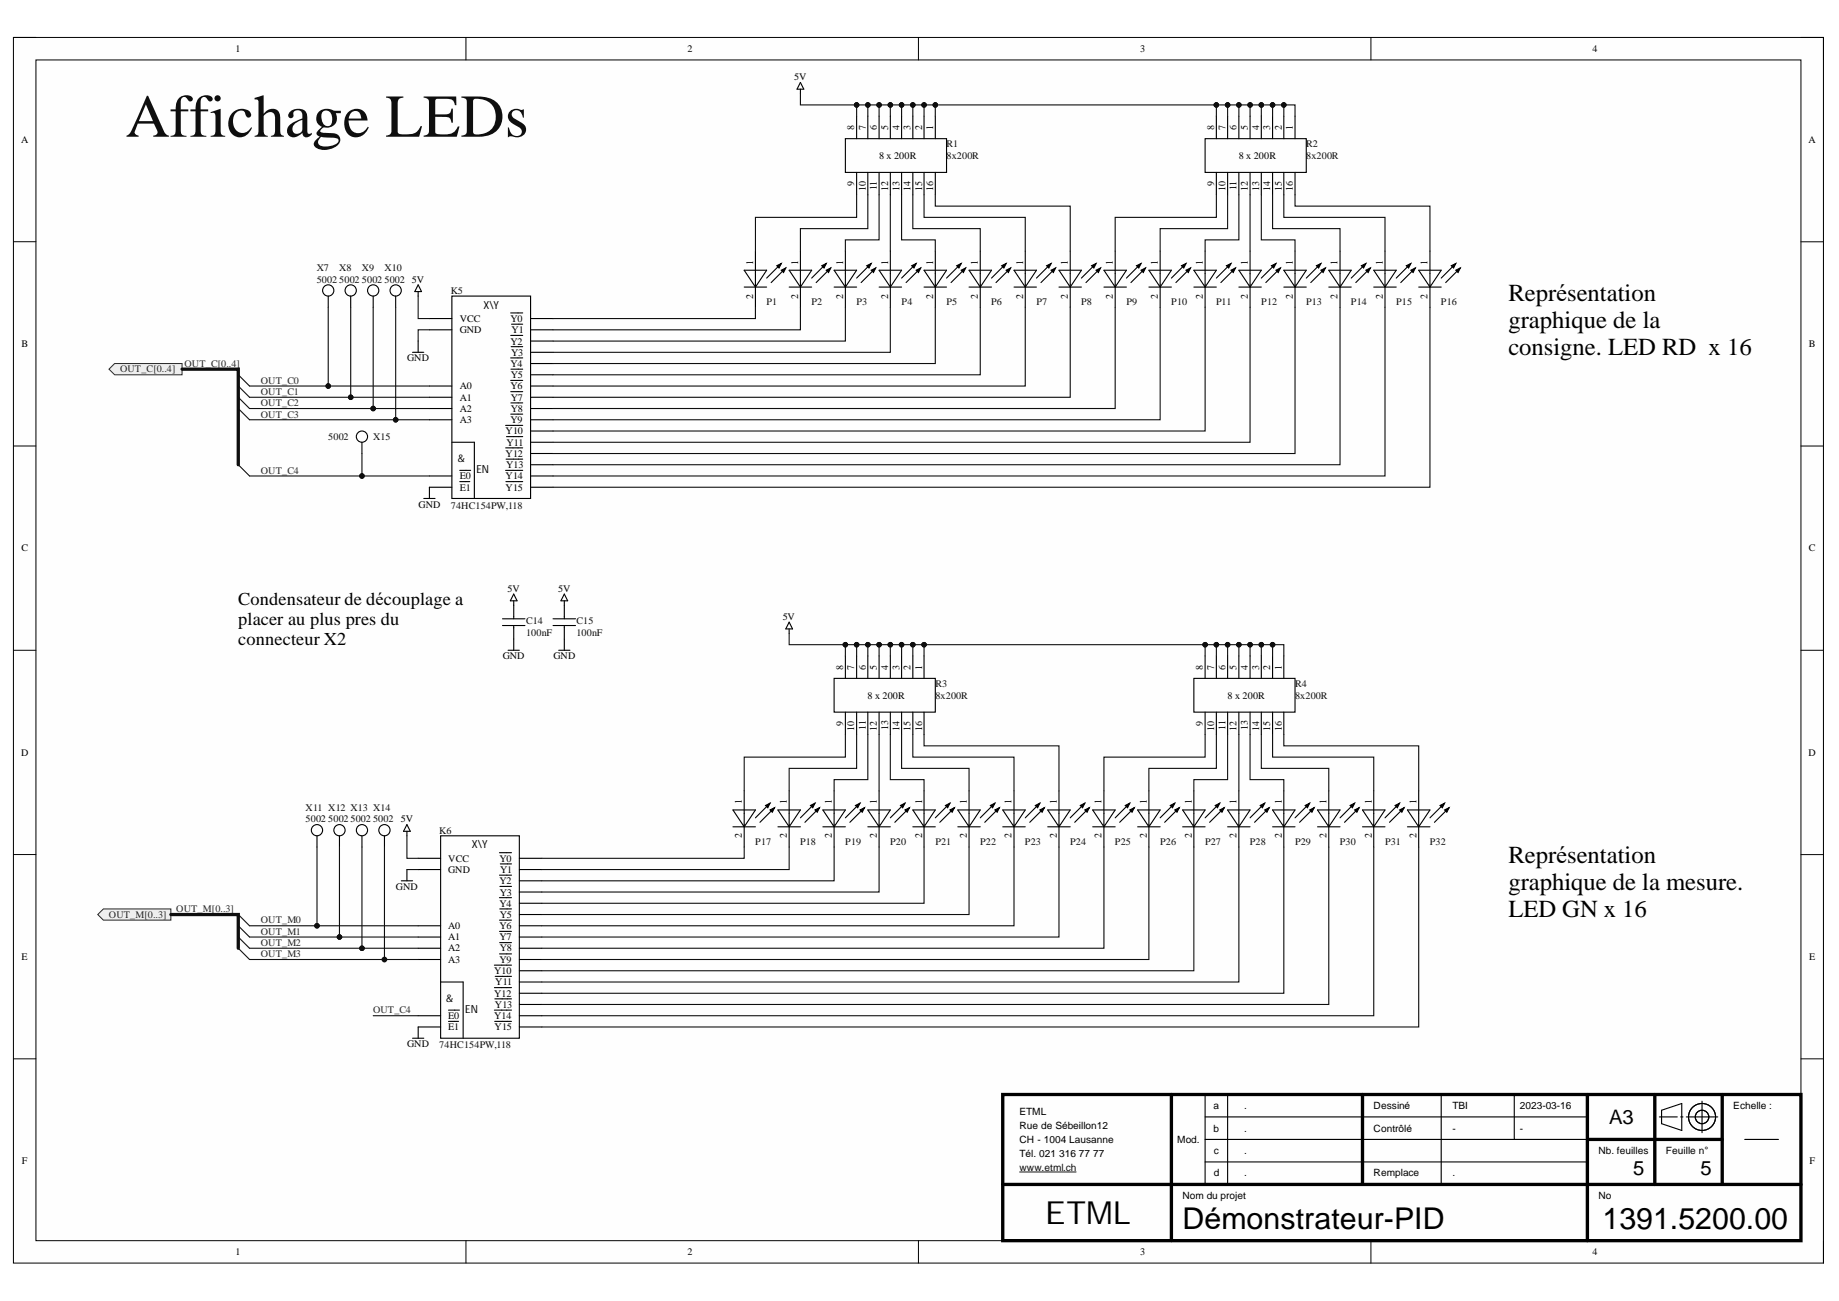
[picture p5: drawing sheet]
<svg xmlns="http://www.w3.org/2000/svg" width="420mm" height="297mm" viewBox="0 0 420 297" stroke-linecap="round" stroke-linejoin="round" font-family="sans-serif">
<defs><g id="words">
<text font-size="13.9" fill="#0e0e0e" x="28.7" y="31.2">Affichage LEDs</text>
<text font-size="7.3" x="238.5" y="279.4">ETML</text>
<g font-size="6.9">
<text x="269.9" y="280.5">Démonstrateur-PID</text>
<text x="365.8" y="280.5">1391.5200.00</text>
</g>
<g font-size="5.6">
<text x="344.3" y="68.7">Représentation</text>
<text x="344.3" y="74.9">graphique de la</text>
<text x="344.3" y="81">consigne. LED RD x 16</text>
<text x="344.3" y="197">Représentation</text>
<text x="344.3" y="203.2">graphique de la mesure.</text>
<text x="344.3" y="209.4">LED GN x 16</text>
</g>
<g font-size="4.6">
<text x="367.3" y="256.6">A3</text>
<text x="372.8" y="268.2">5</text>
<text x="388.2" y="268.2">5</text>
</g>
<g font-size="4.1">
<text x="54.4" y="138.1">Condensateur de découplage a</text>
<text x="54.4" y="142.7">placer au plus pres du</text>
<text x="54.4" y="147.3">connecteur X2</text>
</g>
<g font-size="2.5">
<text x="110.4" y="70.5">X\Y</text>
<text x="104.4" y="105.4">&amp;</text>
<text x="108.7" y="107.9">EN</text>
<text x="107.7" y="193.7">X\Y</text>
<text x="101.8" y="228.7">&amp;</text>
<text x="106.2" y="231.2">EN</text>
</g>
<g font-size="2.3">
<text x="53.8" y="11.8">1</text>
<text x="156.9" y="11.8">2</text>
<text x="260.3" y="11.8">3</text>
<text x="363.5" y="11.8">4</text>
<text x="181.3" y="18.3">5V</text>
<text x="195" y="29.6" transform="rotate(-90 195 29.6)">8</text>
<text x="197.6" y="29.6" transform="rotate(-90 197.6 29.6)">7</text>
<text x="200.2" y="29.6" transform="rotate(-90 200.2 29.6)">6</text>
<text x="202.8" y="29.6" transform="rotate(-90 202.8 29.6)">5</text>
<text x="205.3" y="29.6" transform="rotate(-90 205.3 29.6)">4</text>
<text x="207.9" y="29.6" transform="rotate(-90 207.9 29.6)">3</text>
<text x="210.5" y="29.6" transform="rotate(-90 210.5 29.6)">2</text>
<text x="213" y="29.6" transform="rotate(-90 213 29.6)">1</text>
<text x="277.2" y="29.6" transform="rotate(-90 277.2 29.6)">8</text>
<text x="279.7" y="29.6" transform="rotate(-90 279.7 29.6)">7</text>
<text x="282.3" y="29.6" transform="rotate(-90 282.3 29.6)">6</text>
<text x="284.9" y="29.6" transform="rotate(-90 284.9 29.6)">5</text>
<text x="287.4" y="29.6" transform="rotate(-90 287.4 29.6)">4</text>
<text x="290" y="29.6" transform="rotate(-90 290 29.6)">3</text>
<text x="292.6" y="29.6" transform="rotate(-90 292.6 29.6)">2</text>
<text x="295.1" y="29.6" transform="rotate(-90 295.1 29.6)">1</text>
<text x="4.8" y="32.7">A</text>
<text x="412.8" y="32.7">A</text>
<text x="200.7" y="36.3">8 x 200R</text>
<text x="282.8" y="36.3">8 x 200R</text>
<text x="195" y="42.5" transform="rotate(-90 195 42.5)">9</text>
<text x="197.6" y="43.7" transform="rotate(-90 197.6 43.7)">10</text>
<text x="200.2" y="43.5" transform="rotate(-90 200.2 43.5)">11</text>
<text x="202.8" y="43.7" transform="rotate(-90 202.8 43.7)">12</text>
<text x="205.3" y="43.6" transform="rotate(-90 205.3 43.6)">13</text>
<text x="207.9" y="43.7" transform="rotate(-90 207.9 43.7)">14</text>
<text x="210.5" y="43.6" transform="rotate(-90 210.5 43.6)">15</text>
<text x="213" y="43.7" transform="rotate(-90 213 43.7)">16</text>
<text x="277.2" y="42.5" transform="rotate(-90 277.2 42.5)">9</text>
<text x="279.7" y="43.7" transform="rotate(-90 279.7 43.7)">10</text>
<text x="282.3" y="43.5" transform="rotate(-90 282.3 43.5)">11</text>
<text x="284.9" y="43.7" transform="rotate(-90 284.9 43.7)">12</text>
<text x="287.4" y="43.6" transform="rotate(-90 287.4 43.6)">13</text>
<text x="290" y="43.7" transform="rotate(-90 290 43.7)">14</text>
<text x="292.6" y="43.6" transform="rotate(-90 292.6 43.6)">15</text>
<text x="295.1" y="43.7" transform="rotate(-90 295.1 43.7)">16</text>
<text x="94" y="64.5">5V</text>
<text x="171.9" y="60.4" transform="rotate(-90 171.9 60.4)">1</text>
<text x="182.2" y="60.4" transform="rotate(-90 182.2 60.4)">1</text>
<text x="192.5" y="60.4" transform="rotate(-90 192.5 60.4)">1</text>
<text x="202.8" y="60.4" transform="rotate(-90 202.8 60.4)">1</text>
<text x="213" y="60.4" transform="rotate(-90 213 60.4)">1</text>
<text x="223.2" y="60.4" transform="rotate(-90 223.2 60.4)">1</text>
<text x="233.6" y="60.4" transform="rotate(-90 233.6 60.4)">1</text>
<text x="243.8" y="60.4" transform="rotate(-90 243.8 60.4)">1</text>
<text x="254" y="60.4" transform="rotate(-90 254 60.4)">1</text>
<text x="264.3" y="60.4" transform="rotate(-90 264.3 60.4)">1</text>
<text x="274.6" y="60.4" transform="rotate(-90 274.6 60.4)">1</text>
<text x="284.9" y="60.4" transform="rotate(-90 284.9 60.4)">1</text>
<text x="295.1" y="60.4" transform="rotate(-90 295.1 60.4)">1</text>
<text x="305.4" y="60.4" transform="rotate(-90 305.4 60.4)">1</text>
<text x="315.7" y="60.4" transform="rotate(-90 315.7 60.4)">1</text>
<text x="325.9" y="60.4" transform="rotate(-90 325.9 60.4)">1</text>
<text x="171.9" y="68.2" transform="rotate(-90 171.9 68.2)">2</text>
<text x="182.2" y="68.2" transform="rotate(-90 182.2 68.2)">2</text>
<text x="192.5" y="68.2" transform="rotate(-90 192.5 68.2)">2</text>
<text x="202.8" y="68.2" transform="rotate(-90 202.8 68.2)">2</text>
<text x="213" y="68.2" transform="rotate(-90 213 68.2)">2</text>
<text x="223.2" y="68.2" transform="rotate(-90 223.2 68.2)">2</text>
<text x="233.6" y="68.2" transform="rotate(-90 233.6 68.2)">2</text>
<text x="243.8" y="68.2" transform="rotate(-90 243.8 68.2)">2</text>
<text x="254" y="68.2" transform="rotate(-90 254 68.2)">2</text>
<text x="264.3" y="68.2" transform="rotate(-90 264.3 68.2)">2</text>
<text x="274.6" y="68.2" transform="rotate(-90 274.6 68.2)">2</text>
<text x="284.9" y="68.2" transform="rotate(-90 284.9 68.2)">2</text>
<text x="295.1" y="68.2" transform="rotate(-90 295.1 68.2)">2</text>
<text x="305.4" y="68.2" transform="rotate(-90 305.4 68.2)">2</text>
<text x="315.7" y="68.2" transform="rotate(-90 315.7 68.2)">2</text>
<text x="325.9" y="68.2" transform="rotate(-90 325.9 68.2)">2</text>
<text x="104.9" y="76.1">GND</text>
<text x="104.9" y="73.5">VCC</text>
<text x="116.5" y="73.5">Y0</text>
<text x="116.8" y="76.1">Y1</text>
<text x="4.9" y="79.3">B</text>
<text x="92.9" y="82.5">GND</text>
<text x="116.5" y="78.7">Y2</text>
<text x="116.5" y="83.8">Y4</text>
<text x="116.7" y="81.2">Y3</text>
<text x="412.9" y="79.3">B</text>
<text x="104.9" y="88.9">A0</text>
<text x="116.5" y="88.9">Y6</text>
<text x="116.6" y="86.4">Y5</text>
<text x="104.9" y="91.5">A1</text>
<text x="104.9" y="94.1">A2</text>
<text x="116.6" y="91.5">Y7</text>
<text x="116.6" y="94.1">Y8</text>
<text x="104.9" y="96.6">A3</text>
<text x="115.4" y="99.1">Y10</text>
<text x="115.6" y="101.8">Y11</text>
<text x="116.5" y="96.6">Y9</text>
<text x="115.4" y="104.3">Y12</text>
<text x="115.5" y="106.8">Y13</text>
<text x="104.9" y="112">E1</text>
<text x="104.9" y="109.5">E0</text>
<text x="115.4" y="112">Y15</text>
<text x="115.4" y="109.5">Y14</text>
<text x="95.6" y="115.9">GND</text>
<text x="4.9" y="125.9">C</text>
<text x="412.9" y="125.9">C</text>
<text x="115.8" y="135.1">5V</text>
<text x="127.4" y="135.1">5V</text>
<text x="178.7" y="141.5">5V</text>
<text x="114.8" y="150.5">GND</text>
<text x="126.3" y="150.5">GND</text>
<text x="192.5" y="152.9" transform="rotate(-90 192.5 152.9)">8</text>
<text x="195" y="152.9" transform="rotate(-90 195 152.9)">7</text>
<text x="197.6" y="152.9" transform="rotate(-90 197.6 152.9)">6</text>
<text x="200.2" y="152.9" transform="rotate(-90 200.2 152.9)">5</text>
<text x="202.8" y="152.9" transform="rotate(-90 202.8 152.9)">4</text>
<text x="205.3" y="152.9" transform="rotate(-90 205.3 152.9)">3</text>
<text x="207.9" y="152.9" transform="rotate(-90 207.9 152.9)">2</text>
<text x="210.5" y="152.9" transform="rotate(-90 210.5 152.9)">1</text>
<text x="274.6" y="152.9" transform="rotate(-90 274.6 152.9)">8</text>
<text x="277.2" y="152.9" transform="rotate(-90 277.2 152.9)">7</text>
<text x="279.7" y="152.9" transform="rotate(-90 279.7 152.9)">6</text>
<text x="282.3" y="152.9" transform="rotate(-90 282.3 152.9)">5</text>
<text x="284.9" y="152.9" transform="rotate(-90 284.9 152.9)">4</text>
<text x="287.4" y="152.9" transform="rotate(-90 287.4 152.9)">3</text>
<text x="290" y="152.9" transform="rotate(-90 290 152.9)">2</text>
<text x="292.6" y="152.9" transform="rotate(-90 292.6 152.9)">1</text>
<text x="198" y="159.5">8 x 200R</text>
<text x="280.2" y="159.5">8 x 200R</text>
<text x="192.5" y="165.7" transform="rotate(-90 192.5 165.7)">9</text>
<text x="195" y="166.9" transform="rotate(-90 195 166.9)">10</text>
<text x="197.6" y="166.7" transform="rotate(-90 197.6 166.7)">11</text>
<text x="200.2" y="166.8" transform="rotate(-90 200.2 166.8)">12</text>
<text x="202.8" y="166.7" transform="rotate(-90 202.8 166.7)">13</text>
<text x="205.3" y="166.9" transform="rotate(-90 205.3 166.9)">14</text>
<text x="207.9" y="166.8" transform="rotate(-90 207.9 166.8)">15</text>
<text x="210.5" y="166.9" transform="rotate(-90 210.5 166.9)">16</text>
<text x="274.6" y="165.7" transform="rotate(-90 274.6 165.7)">9</text>
<text x="277.2" y="166.9" transform="rotate(-90 277.2 166.9)">10</text>
<text x="279.7" y="166.7" transform="rotate(-90 279.7 166.7)">11</text>
<text x="282.3" y="166.8" transform="rotate(-90 282.3 166.8)">12</text>
<text x="284.9" y="166.7" transform="rotate(-90 284.9 166.7)">13</text>
<text x="287.4" y="166.9" transform="rotate(-90 287.4 166.9)">14</text>
<text x="290" y="166.8" transform="rotate(-90 290 166.8)">15</text>
<text x="292.6" y="166.9" transform="rotate(-90 292.6 166.9)">16</text>
<text x="4.8" y="172.6">D</text>
<text x="412.8" y="172.6">D</text>
<text x="169.4" y="183.7" transform="rotate(-90 169.4 183.7)">1</text>
<text x="179.6" y="183.7" transform="rotate(-90 179.6 183.7)">1</text>
<text x="189.9" y="183.7" transform="rotate(-90 189.9 183.7)">1</text>
<text x="200.2" y="183.7" transform="rotate(-90 200.2 183.7)">1</text>
<text x="210.5" y="183.7" transform="rotate(-90 210.5 183.7)">1</text>
<text x="220.7" y="183.7" transform="rotate(-90 220.7 183.7)">1</text>
<text x="230.9" y="183.7" transform="rotate(-90 230.9 183.7)">1</text>
<text x="241.3" y="183.7" transform="rotate(-90 241.3 183.7)">1</text>
<text x="251.5" y="183.7" transform="rotate(-90 251.5 183.7)">1</text>
<text x="261.8" y="183.7" transform="rotate(-90 261.8 183.7)">1</text>
<text x="272" y="183.7" transform="rotate(-90 272 183.7)">1</text>
<text x="282.3" y="183.7" transform="rotate(-90 282.3 183.7)">1</text>
<text x="292.6" y="183.7" transform="rotate(-90 292.6 183.7)">1</text>
<text x="302.8" y="183.7" transform="rotate(-90 302.8 183.7)">1</text>
<text x="313.1" y="183.7" transform="rotate(-90 313.1 183.7)">1</text>
<text x="323.4" y="183.7" transform="rotate(-90 323.4 183.7)">1</text>
<text x="91.5" y="187.7">5V</text>
<text x="169.4" y="191.4" transform="rotate(-90 169.4 191.4)">2</text>
<text x="179.6" y="191.4" transform="rotate(-90 179.6 191.4)">2</text>
<text x="189.9" y="191.4" transform="rotate(-90 189.9 191.4)">2</text>
<text x="200.2" y="191.4" transform="rotate(-90 200.2 191.4)">2</text>
<text x="210.5" y="191.4" transform="rotate(-90 210.5 191.4)">2</text>
<text x="220.7" y="191.4" transform="rotate(-90 220.7 191.4)">2</text>
<text x="230.9" y="191.4" transform="rotate(-90 230.9 191.4)">2</text>
<text x="241.3" y="191.4" transform="rotate(-90 241.3 191.4)">2</text>
<text x="251.5" y="191.4" transform="rotate(-90 251.5 191.4)">2</text>
<text x="261.8" y="191.4" transform="rotate(-90 261.8 191.4)">2</text>
<text x="272" y="191.4" transform="rotate(-90 272 191.4)">2</text>
<text x="282.3" y="191.4" transform="rotate(-90 282.3 191.4)">2</text>
<text x="292.6" y="191.4" transform="rotate(-90 292.6 191.4)">2</text>
<text x="302.8" y="191.4" transform="rotate(-90 302.8 191.4)">2</text>
<text x="313.1" y="191.4" transform="rotate(-90 313.1 191.4)">2</text>
<text x="323.4" y="191.4" transform="rotate(-90 323.4 191.4)">2</text>
<text x="102.3" y="196.8">VCC</text>
<text x="114" y="196.8">Y0</text>
<text x="90.4" y="203.1">GND</text>
<text x="102.3" y="199.3">GND</text>
<text x="114" y="201.8">Y2</text>
<text x="114.2" y="199.3">Y1</text>
<text x="114" y="207">Y4</text>
<text x="114.1" y="204.5">Y3</text>
<text x="114.1" y="209.5">Y5</text>
<text x="102.3" y="212.2">A0</text>
<text x="102.3" y="214.7">A1</text>
<text x="114" y="212.2">Y6</text>
<text x="114" y="214.7">Y7</text>
<text x="4.9" y="219.2">E</text>
<text x="102.3" y="217.2">A2</text>
<text x="102.3" y="219.9">A3</text>
<text x="114" y="219.9">Y9</text>
<text x="114.1" y="217.2">Y8</text>
<text x="413" y="219.2">E</text>
<text x="112.8" y="222.4">Y10</text>
<text x="112.8" y="227.6">Y12</text>
<text x="113.1" y="224.9">Y11</text>
<text x="102.3" y="232.6">E0</text>
<text x="112.8" y="232.6">Y14</text>
<text x="113" y="230.1">Y13</text>
<text x="92.9" y="239.1">GND</text>
<text x="102.3" y="235.3">E1</text>
<text x="112.9" y="235.3">Y15</text>
<text x="232.7" y="257.8">Rue de Sébeillon12</text>
<text x="232.7" y="254.5">ETML</text>
<text x="277" y="253.2">a</text>
<text x="284" y="253.2">.</text>
<text x="313.6" y="253.2">Dessiné</text>
<text x="331.6" y="253.2">TBI</text>
<text x="347" y="253.2">2023-03-16</text>
<text x="395.7" y="253.2">Echelle :</text>
<text x="232.7" y="260.9">CH - 1004 Lausanne</text>
<text x="268.7" y="260.9">Mod.</text>
<text x="277" y="258.4">b</text>
<text x="277.1" y="263.5">c</text>
<text x="284" y="258.4">.</text>
<text x="284" y="263.5">.</text>
<text x="313.6" y="258.4">Contrôlé</text>
<text x="331.6" y="258.4">-</text>
<text x="347" y="258.4">-</text>
<text x="364.9" y="263.5">Nb. feuilles</text>
<text x="380.3" y="263.5">Feuille n°</text>
<text x="5" y="265.8">F</text>
<text x="232.7" y="264.1">Tél. 021 316 77 77</text>
<text x="277.1" y="268.6">d</text>
<text x="284" y="268.6">.</text>
<text x="313.6" y="268.6">Remplace</text>
<text x="331.6" y="268.6">.</text>
<text x="413.1" y="265.8">F</text>
<text x="269.9" y="273.7">Nom du projet</text>
<text x="364.9" y="273.7">No</text>
<text x="53.8" y="286.6">1</text>
<text x="156.9" y="286.6">2</text>
<text x="260.3" y="286.6">3</text>
<text x="363.5" y="286.6">4</text>
</g>
<g font-size="2.3" fill="#0e0e0e">
<text x="216.1" y="33.7">R1</text>
<text x="298.2" y="33.7">R2</text>
<text x="216.1" y="36.3">8x200R</text>
<text x="298.2" y="36.3">8x200R</text>
<text x="72.3" y="61.9">X7</text>
<text x="72.3" y="64.5">5002</text>
<text x="77.5" y="61.9">X8</text>
<text x="77.5" y="64.5">5002</text>
<text x="82.6" y="61.9">X9</text>
<text x="82.6" y="64.5">5002</text>
<text x="87.8" y="61.9">X10</text>
<text x="87.8" y="64.5">5002</text>
<text x="102.9" y="67.1">K5</text>
<text x="175" y="69.6">P1</text>
<text x="185.3" y="69.6">P2</text>
<text x="195.5" y="69.6">P3</text>
<text x="205.8" y="69.6">P4</text>
<text x="216.1" y="69.6">P5</text>
<text x="226.3" y="69.6">P6</text>
<text x="236.6" y="69.6">P7</text>
<text x="246.8" y="69.6">P8</text>
<text x="257.2" y="69.6">P9</text>
<text x="267.4" y="69.6">P10</text>
<text x="277.6" y="69.6">P11</text>
<text x="287.9" y="69.6">P12</text>
<text x="298.2" y="69.6">P13</text>
<text x="308.4" y="69.6">P14</text>
<text x="318.7" y="69.6">P15</text>
<text x="328.9" y="69.6">P16</text>
<text x="74.9" y="100.4">5002</text>
<text x="85.2" y="100.4">X15</text>
<text x="102.9" y="116.2">74HC154PW,118</text>
<text x="120.1" y="142.5">C14</text>
<text x="131.6" y="142.5">C15</text>
<text x="120.1" y="145.2">100nF</text>
<text x="131.6" y="145.2">100nF</text>
<text x="213.5" y="156.9">R3</text>
<text x="213.5" y="159.5">8x200R</text>
<text x="295.6" y="156.9">R4</text>
<text x="295.6" y="159.5">8x200R</text>
<text x="69.8" y="185.2">X11 X12 X13 X14</text>
<text x="69.8" y="187.7">5002</text>
<text x="74.9" y="187.7">5002</text>
<text x="80" y="187.7">5002</text>
<text x="85.2" y="187.7">5002</text>
<text x="100.3" y="190.3">K6</text>
<text x="172.4" y="192.9">P17</text>
<text x="182.7" y="192.9">P18</text>
<text x="193" y="192.9">P19</text>
<text x="203.2" y="192.9">P20</text>
<text x="213.5" y="192.9">P21</text>
<text x="223.8" y="192.9">P22</text>
<text x="234" y="192.9">P23</text>
<text x="244.3" y="192.9">P24</text>
<text x="254.5" y="192.9">P25</text>
<text x="264.8" y="192.9">P26</text>
<text x="275.1" y="192.9">P27</text>
<text x="285.3" y="192.9">P28</text>
<text x="295.6" y="192.9">P29</text>
<text x="305.9" y="192.9">P30</text>
<text x="316.2" y="192.9">P31</text>
<text x="326.4" y="192.9">P32</text>
<text x="100.3" y="239.3">74HC154PW,118</text>
<text x="232.7" y="267.3">www.etml.ch</text>
</g>
<g font-size="2.3" fill="#262626">
<text x="42.1" y="83.8">OUT_C[0..4]</text>
<text x="27.4" y="85">OUT_C[0..4]</text>
<text x="59.5" y="87.6">OUT_C0</text>
<text x="59.5" y="90.2">OUT_C1</text>
<text x="59.5" y="92.7">OUT_C2</text>
<text x="59.5" y="95.3">OUT_C3</text>
<text x="59.5" y="108.2">OUT_C4</text>
<text x="24.9" y="209.5">OUT_M[0..3]</text>
<text x="40.3" y="208.3">OUT_M[0..3]</text>
<text x="59.5" y="210.8">OUT_M0</text>
<text x="59.5" y="213.4">OUT_M1</text>
<text x="59.5" y="216">OUT_M2</text>
<text x="59.5" y="218.6">OUT_M3</text>
<text x="85.2" y="231.4">OUT_C4</text>
</g>
</g></defs>
<path d="M3.1 8.5h413.2v279.9h-413.2z" fill-rule="evenodd" fill="#fefefe"/>
<path d="M3.1 8.5h413.2v279.9h-413.2z" fill="none" stroke="#000" stroke-width=".23"/>
<path d="M8.2 13.7h402.9v269.6h-402.9z" fill-rule="evenodd" fill="#fefefe"/>
<g fill="none" stroke="#000" stroke-width=".23">
<path d="M3.1 8.5h5.1M8.2 13.7h402.9v269.6h-402.9zM106.4 8.5v5.2M209.7 8.5v5.2M313 8.5v5.2M411.1 8.5h5.2v5.2M3.1 55.2h5.1M411.1 55.2h5.2M3.1 101.8h5.1M411.1 101.8h5.2M3.1 148.5h5.1M411.1 148.5h5.2"/>
<path d="M3.1 195.1h5.1M411.1 195.1h5.2M3.1 241.8h5.1M411.1 241.8h5.2M106.4 283.3v5.1M209.7 283.3v5.1M313 283.3v5.1M416.3 283.3v5.1"/>
</g>
<path d="M228.9 249.9h182.2v33.4h-182.2zM267.4 249.9v33.4M311 249.9v20.5M362.4 249.9v33.4M377.8 249.9v20.5M393.1 249.9v20.5M228.9 270.4h182.2M362.4 260.2h30.7" fill="none" stroke="#000" stroke-width=".76"/>
<g fill="none" stroke="#000" stroke-width=".25">
<path d="M95.5 66.6v1M95.5 77.9v2.5M95.5 65l.7 1.6h-1.5zM94.2 80.4h2.5M96.7 113.8h2.6M98 111.2v2.6M92.9 189.8v1M92.9 198.5v2.6M92.9 188.3l.8 1.5h-1.6zM91.6 201.1h2.6M94.2 237h2.5M95.5 234.5v2.5"/>
<path d="M275.1 255h87.3M275.1 249.9v20.5M280.2 249.9v20.5M329 249.9v20.5M345.7 249.9v10.3M378.8 255h4.1M379.3 253.5l4.6-1.6v6.2l-4.6-1.5zM383.7 255h.5M384.9 255h7.2M388.5 251.4v7.2M275.1 260.2h87.3M275.1 265.3h87.3"/>
<path d="M398.3 260.2h7.7"/>
<circle cx="388.5" cy="255" r="3.1"/>
<circle cx="388.5" cy="255" r="1.54"/>
</g>
<path d="M232.8 267.6h12.9" fill="none" stroke="#0e0e0e" stroke-width=".23"/>
<path d="M54.4 88.1l2.6 2.6M54.4 106.1l2.6 2.6M54.4 216.5l2.6 2.6M54.4 208.8l2.6 2.6" fill="none" stroke="#0e0e0e" stroke-width=".25"/>
<path d="M26.2 83h15.4v2.6h-15.4l-1.3-1.3z" fill-rule="evenodd" fill="#f0f0f0"/>
<path d="M26.2 83h15.4v2.6h-15.4l-1.3-1.3z" fill="none" stroke="#262626" stroke-width=".23"/>
<path d="M22.3 208.8l1.3-1.3h15.4v2.6h-15.4z" fill-rule="evenodd" fill="#f0f0f0"/>
<path d="M22.3 208.8l1.3-1.3h15.4v2.6h-15.4z" fill="none" stroke="#262626" stroke-width=".23"/>
<g fill="none" stroke="#000" stroke-width=".25">
<path d="M182.7 18.8l.8 1.6h-1.6zM182.7 20.4v1M193 31.7h23.1v7.7h-23.1zM195.5 26.5v5.2M195.5 39.4v5.1M198.1 26.5v5.2M198.1 39.4v5.1M200.7 26.5v5.2M200.7 39.4v5.1M203.2 26.5v5.2M203.2 39.4v5.1M205.8 26.5v5.2"/>
<path d="M205.8 39.4v5.1M208.4 26.5v5.2M208.4 39.4v5.1M210.9 26.5v5.2M210.9 39.4v5.1M213.5 26.5v5.2M213.5 39.4v5.1M275.1 31.7h23.1v7.7h-23.1zM277.7 26.5v5.2M277.7 39.4v5.1M280.2 26.5v5.2M280.2 39.4v5.1"/>
<path d="M282.8 26.5v5.2M282.8 39.4v5.1M285.4 26.5v5.2M285.4 39.4v5.1M287.9 26.5v5.2M287.9 39.4v5.1M290.5 26.5v5.2M290.5 39.4v5.1M293.1 26.5v5.2M293.1 39.4v5.1M295.6 26.5v5.2M295.6 39.4v5.1"/>
<path d="M172.4 57.3v12.9M182.7 57.3v12.9M193 57.3v12.9M203.2 57.3v12.9M213.5 57.3v12.9M223.8 57.3v12.9M234 57.3v12.9M244.3 57.3v12.9M254.6 57.3v12.9M264.8 57.3v12.9M275.1 57.3v12.9M285.4 57.3v12.9"/>
<path d="M295.6 57.3v12.9M305.9 57.3v12.9M316.2 57.3v12.9M326.4 57.3v12.9M74.9 67.6v2.6M80.1 67.6v2.6M85.2 67.6v2.6M90.3 67.6v2.6M98 72.7h5.2M98 75.3h5.2M103.2 67.6h17.9v46.2h-17.9zM116.6 71.4h2.7"/>
<path d="M116.6 76.6h2.7M116.7 79.2h2.6M116.8 74h2.5M121.1 72.7h5.2M121.1 75.3h5.2M121.1 77.9h5.2M169.9 65.5h5.1M169.9 61.7h5.1l-2.5 3.8zM177.3 60.7l1.1-.5-.6 1zM178.4 61.7l1-.5-.5 1zM178.4 60.2l-3.4 3.3M179.4 61.2l-3.4 3.3"/>
<path d="M180.1 65.5h5.2M180.1 61.7h5.2l-2.6 3.8zM187.6 60.7l1-.5-.5 1zM188.6 61.7l1-.5-.5 1zM188.6 60.2l-3.3 3.3M189.6 61.2l-3.3 3.3M190.4 65.5h5.1M190.4 61.7h5.1l-2.5 3.8zM197.9 60.7l1-.5-.5 1zM198.9 61.7l1-.5-.5 1zM198.9 60.2l-3.4 3.3M199.9 61.2l-3.3 3.3"/>
<path d="M200.7 65.5h5.1M200.7 61.7h5.1l-2.6 3.8zM208.1 60.7l1-.5-.5 1zM209.1 61.7l1.1-.5-.5 1zM209.1 60.2l-3.3 3.3M210.2 61.2l-3.4 3.3M210.9 65.5h5.2M210.9 61.7h5.2l-2.6 3.8zM218.4 60.7l1-.5-.5 1zM219.4 61.7l1-.5-.5 1zM219.4 60.2l-3.3 3.3M220.4 61.2l-3.3 3.3"/>
<path d="M221.2 65.5h5.1M221.2 61.7h5.1l-2.5 3.8zM228.7 60.7l1-.5-.5 1zM229.7 61.7l1-.5-.5 1zM229.7 60.2l-3.4 3.3M230.7 61.2l-3.3 3.3M231.5 65.5h5.1M231.5 61.7h5.1l-2.6 3.8zM238.9 60.7l1-.5-.5 1zM239.9 61.7l1.1-.5-.5 1zM239.9 60.2l-3.3 3.3M241 61.2l-3.4 3.3"/>
<path d="M241.7 65.5h5.2M241.7 61.7h5.2l-2.6 3.8zM249.2 60.7l1-.5-.5 1zM250.2 61.7l1-.5-.5 1zM250.2 60.2l-3.3 3.3M251.2 61.2l-3.3 3.3M252 65.5h5.1M252 61.7h5.1l-2.5 3.8zM259.4 60.7l1.1-.5-.5 1zM260.5 61.7l1-.5-.5 1zM260.5 60.2l-3.4 3.3M261.5 61.2l-3.3 3.3"/>
<path d="M262.3 65.5h5.1M262.3 61.7h5.1l-2.6 3.8zM269.7 60.7l1-.5-.5 1zM270.7 61.7l1.1-.5-.5 1zM270.7 60.2l-3.3 3.3M271.8 61.2l-3.4 3.3M272.5 65.5h5.2M272.5 61.7h5.2l-2.6 3.8zM280 60.7l1-.5-.5 1zM281 61.7l1-.5-.5 1zM281 60.2l-3.3 3.3M282 61.2l-3.3 3.3"/>
<path d="M282.8 65.5h5.1M282.8 61.7h5.1l-2.5 3.8zM290.2 60.7l1.1-.5-.5 1zM291.3 61.7l1-.5-.5 1zM291.3 60.2l-3.4 3.3M292.3 61.2l-3.3 3.3M293.1 65.5h5.1M293.1 61.7h5.1l-2.6 3.8zM300.5 60.7l1-.5-.5 1zM301.5 61.7l1.1-.5-.6 1zM301.5 60.2l-3.3 3.3M302.6 61.2l-3.4 3.3"/>
<path d="M303.3 65.5h5.2M303.3 61.7h5.2l-2.6 3.8zM310.8 60.7l1-.5-.5 1zM311.8 61.7l1-.5-.5 1zM311.8 60.2l-3.3 3.3M312.8 61.2l-3.3 3.3M313.6 65.5h5.1M313.6 61.7h5.1l-2.5 3.8zM321 60.7l1.1-.5-.5 1zM322.1 61.7l1-.5-.5 1zM322.1 60.2l-3.4 3.3M323.1 61.2l-3.3 3.3"/>
<path d="M323.9 65.5h5.1M323.9 61.7h5.1l-2.6 3.8zM331.3 60.7l1-.5-.5 1zM332.3 61.7l1.1-.5-.6 1zM332.3 60.2l-3.3 3.3M333.4 61.2l-3.4 3.3M98 88.1h5.2M98 90.7h5.2M98 93.3h5.2M98 95.8h5.2M115.4 97.1h3.9M115.6 99.7h3.7"/>
<path d="M116.6 81.7h2.7M116.6 86.9h2.7M116.6 94.6h2.7M116.6 89.4h2.7M116.6 92h2.7M116.6 84.3h2.7M121.1 80.4h5.2M121.1 83h5.2M121.1 85.6h5.2M121.1 88.1h5.2M121.1 90.7h5.2M121.1 93.3h5.2"/>
<path d="M121.1 95.8h5.2M121.1 98.4h5.2M82.6 101v2.5M98 111.2h5.2M98 108.7h5.2M103.2 101h5.1v12.8M105 110h2.2M105 107.4h2.4M115.4 107.4h3.9M115.4 102.3h3.9M115.5 110h3.8M115.5 104.8h3.8"/>
<path d="M121.1 111.2h5.2M121.1 108.7h5.2M121.1 106.1h5.2M121.1 103.5h5.2M121.1 101h5.2M117.3 137.2v4.1M117.3 135.6l.7 1.6h-1.5zM128.8 137.2v4.1M128.8 135.6l.8 1.6h-1.6zM114.7 142.8h5.1M114.7 141.3h5.1M116 148.5h2.6"/>
<path d="M117.3 142.8v5.7M126.3 142.8h5.1M126.3 141.3h5.1M127.5 148.5h2.6M128.8 142.8v5.7M180.1 143.6v1M180.1 142l.8 1.6h-1.5zM190.4 154.9h23.1v7.7h-23.1zM193 149.8v5.1M195.5 149.8v5.1M198.1 149.8v5.1M200.7 149.8v5.1"/>
<path d="M203.2 149.8v5.1M205.8 149.8v5.1M208.4 149.8v5.1M210.9 149.8v5.1M272.5 154.9h23.1v7.7h-23.1zM275.1 149.8v5.1M277.7 149.8v5.1M280.2 149.8v5.1M282.8 149.8v5.1M285.4 149.8v5.1M287.9 149.8v5.1M290.5 149.8v5.1"/>
<path d="M293.1 149.8v5.1M193 162.6v5.1M195.5 162.6v5.1M198.1 162.6v5.1M200.7 162.6v5.1M203.2 162.6v5.1M205.8 162.6v5.1M208.4 162.6v5.1M210.9 162.6v5.1M275.1 162.6v5.1M277.7 162.6v5.1M280.2 162.6v5.1"/>
<path d="M282.8 162.6v5.1M285.4 162.6v5.1M287.9 162.6v5.1M290.5 162.6v5.1M293.1 162.6v5.1M72.4 190.8v2.6M77.5 190.8v2.6M82.6 190.8v2.6M87.8 190.8v2.6M95.5 196h5.1M95.5 198.5h5.1M100.6 190.8h18v46.2h-18z"/>
<path d="M114 194.7h2.8M114 199.8h2.8M114.2 197.2h2.6M118.6 196h5.1M118.6 198.5h5.1M167.3 188.8h5.2M167.3 184.9h5.2l-2.6 3.9zM169.9 180.6v12.8M174.8 183.9l1-.5-.5 1zM175.8 184.9l1-.5-.5 1zM175.8 183.4l-3.3 3.3M176.8 184.4l-3.3 3.3"/>
<path d="M177.6 188.8h5.1M177.6 184.9h5.1l-2.6 3.9zM180.1 180.6v12.8M185 183.9l1-.5-.5 1zM186 184.9l1.1-.5-.5 1zM186 183.4l-3.3 3.3M187.1 184.4l-3.4 3.3M187.8 188.8h5.2M187.8 184.9h5.2l-2.6 3.9zM190.4 180.6v12.8M195.3 183.9l1-.5-.5 1zM196.3 184.9l1-.5-.5 1z"/>
<path d="M196.3 183.4l-3.3 3.3M197.3 184.4l-3.3 3.3M198.1 188.8h5.1M198.1 184.9h5.1l-2.5 3.9zM200.7 180.6v12.8M205.6 183.9l1-.5-.5 1zM206.6 184.9l1-.5-.5 1zM206.6 183.4l-3.4 3.3M207.6 184.4l-3.3 3.3M208.4 188.8h5.1M208.4 184.9h5.1l-2.6 3.9zM210.9 180.6v12.8"/>
<path d="M215.8 183.9l1-.5-.5 1zM216.8 184.9l1.1-.5-.5 1zM216.8 183.4l-3.3 3.3M217.9 184.4l-3.4 3.3M218.6 188.8h5.2M218.6 184.9h5.2l-2.6 3.9zM221.2 180.6v12.8M226.1 183.9l1-.5-.5 1zM227.1 184.9l1-.5-.5 1zM227.1 183.4l-3.3 3.3M228.1 184.4l-3.3 3.3M228.9 188.8h5.1"/>
<path d="M228.9 184.9h5.1l-2.5 3.9zM231.5 180.6v12.8M236.4 183.9l1-.5-.5 1zM237.4 184.9l1-.5-.5 1zM237.4 183.4l-3.4 3.3M238.4 184.4l-3.3 3.3M239.2 188.8h5.1M239.2 184.9h5.1l-2.6 3.9zM241.7 180.6v12.8M246.6 183.9l1-.5-.5 1zM247.6 184.9l1.1-.5-.5 1zM247.6 183.4l-3.3 3.3"/>
<path d="M248.7 184.4l-3.4 3.3M249.4 188.8h5.2M249.4 184.9h5.2l-2.6 3.9zM252 180.6v12.8M256.9 183.9l1-.5-.5 1zM257.9 184.9l1-.5-.5 1zM257.9 183.4l-3.3 3.3M258.9 184.4l-3.3 3.3M259.7 188.8h5.1M259.7 184.9h5.1l-2.5 3.9zM262.3 180.6v12.8M267.2 183.9l1-.5-.5 1z"/>
<path d="M268.2 184.9l1-.5-.5 1zM268.2 183.4l-3.4 3.3M269.2 184.4l-3.3 3.3M270 188.8h5.1M270 184.9h5.1l-2.6 3.9zM272.5 180.6v12.8M277.4 183.9l1-.5-.5 1zM278.4 184.9l1.1-.5-.6 1zM278.4 183.4l-3.3 3.3M279.5 184.4l-3.4 3.3M280.2 188.8h5.2M280.2 184.9h5.2l-2.6 3.9z"/>
<path d="M282.8 180.6v12.8M287.7 183.9l1-.5-.5 1zM288.7 184.9l1-.5-.5 1zM288.7 183.4l-3.3 3.3M289.7 184.4l-3.3 3.3M290.5 188.8h5.1M290.5 184.9h5.1l-2.5 3.9zM293.1 180.6v12.8M297.9 183.9l1.1-.5-.5 1zM299 184.9l1-.5-.5 1zM299 183.4l-3.4 3.3M300 184.4l-3.3 3.3"/>
<path d="M300.8 188.8h5.1M300.8 184.9h5.1l-2.6 3.9zM303.3 180.6v12.8M308.2 183.9l1-.5-.5 1zM309.2 184.9l1.1-.5-.5 1zM309.2 183.4l-3.3 3.3M310.3 184.4l-3.4 3.3M311 188.8h5.2M311 184.9h5.2l-2.6 3.9zM313.6 180.6v12.8M318.5 183.9l1-.5-.5 1zM319.5 184.9l1-.5-.5 1z"/>
<path d="M319.5 183.4l-3.3 3.3M320.5 184.4l-3.3 3.3M321.3 188.8h5.1M321.3 184.9h5.1l-2.5 3.9zM323.9 180.6v12.8M328.7 183.9l1.1-.5-.5 1zM329.8 184.9l1-.5-.5 1zM329.8 183.4l-3.4 3.3M330.8 184.4l-3.3 3.3M95.5 211.4h5.1M95.5 213.9h5.1M95.5 216.5h5.1"/>
<path d="M95.5 219.1h5.1M114 205h2.8M114 210.1h2.8M114 212.7h2.8M114 217.8h2.8M114.1 215.2h2.7M114.1 207.5h2.7M114.1 202.4h2.7M118.6 201.1h5.1M118.6 203.7h5.1M118.6 206.2h5.1M118.6 208.8h5.1"/>
<path d="M118.6 211.4h5.1M118.6 213.9h5.1M118.6 216.5h5.1M118.6 219.1h5.1M95.5 234.5h5.1M95.5 231.9h5.1M100.6 224.2h5.1v12.8M102.4 233.2h2.3M102.4 230.6h2.5M112.8 220.4h4M112.8 230.6h4M112.9 225.5h3.9"/>
<path d="M112.9 233.2h3.9M113 228.1h3.8M113 222.9h3.8M118.6 221.6h5.1M118.6 234.5h5.1M118.6 231.9h5.1M118.6 229.3h5.1M118.6 226.8h5.1M118.6 224.2h5.1"/>
<circle cx="74.9" cy="66.3" r="1.28"/>
<circle cx="80.1" cy="66.3" r="1.28"/>
<circle cx="85.2" cy="66.3" r="1.28"/>
<circle cx="90.3" cy="66.3" r="1.28"/>
<circle cx="82.6" cy="99.7" r="1.28"/>
<circle cx="72.4" cy="189.5" r="1.28"/>
<circle cx="77.5" cy="189.5" r="1.28"/>
<circle cx="82.6" cy="189.5" r="1.28"/>
<circle cx="87.8" cy="189.5" r="1.28"/>
</g>
<g fill="#000">
<path d="M177.3 60.7l1.1-.5-.6 1zM178.4 61.7l1-.5-.5 1zM187.6 60.7l1-.5-.5 1zM188.6 61.7l1-.5-.5 1zM197.9 60.7l1-.5-.5 1zM198.9 61.7l1-.5-.5 1zM208.1 60.7l1-.5-.5 1zM209.1 61.7l1.1-.5-.5 1zM218.4 60.7l1-.5-.5 1zM219.4 61.7l1-.5-.5 1zM228.7 60.7l1-.5-.5 1zM229.7 61.7l1-.5-.5 1z"/>
<path d="M238.9 60.7l1-.5-.5 1zM239.9 61.7l1.1-.5-.5 1zM249.2 60.7l1-.5-.5 1zM250.2 61.7l1-.5-.5 1zM259.4 60.7l1.1-.5-.5 1zM260.5 61.7l1-.5-.5 1zM269.7 60.7l1-.5-.5 1zM270.7 61.7l1.1-.5-.5 1zM280 60.7l1-.5-.5 1zM281 61.7l1-.5-.5 1zM290.2 60.7l1.1-.5-.5 1zM291.3 61.7l1-.5-.5 1z"/>
<path d="M300.5 60.7l1-.5-.5 1zM301.5 61.7l1.1-.5-.6 1zM310.8 60.7l1-.5-.5 1zM311.8 61.7l1-.5-.5 1zM321 60.7l1.1-.5-.5 1zM322.1 61.7l1-.5-.5 1zM331.3 60.7l1-.5-.5 1zM332.3 61.7l1.1-.5-.6 1zM174.8 183.9l1-.5-.5 1zM175.8 184.9l1-.5-.5 1zM185 183.9l1-.5-.5 1zM186 184.9l1.1-.5-.5 1z"/>
<path d="M195.3 183.9l1-.5-.5 1zM196.3 184.9l1-.5-.5 1zM205.6 183.9l1-.5-.5 1zM206.6 184.9l1-.5-.5 1zM215.8 183.9l1-.5-.5 1zM216.8 184.9l1.1-.5-.5 1zM226.1 183.9l1-.5-.5 1zM227.1 184.9l1-.5-.5 1zM236.4 183.9l1-.5-.5 1zM237.4 184.9l1-.5-.5 1zM246.6 183.9l1-.5-.5 1zM247.6 184.9l1.1-.5-.5 1z"/>
<path d="M256.9 183.9l1-.5-.5 1zM257.9 184.9l1-.5-.5 1zM267.2 183.9l1-.5-.5 1zM268.2 184.9l1-.5-.5 1zM277.4 183.9l1-.5-.5 1zM278.4 184.9l1.1-.5-.6 1zM287.7 183.9l1-.5-.5 1zM288.7 184.9l1-.5-.5 1zM297.9 183.9l1.1-.5-.5 1zM299 184.9l1-.5-.5 1zM308.2 183.9l1-.5-.5 1zM309.2 184.9l1.1-.5-.5 1z"/>
<path d="M318.5 183.9l1-.5-.5 1zM319.5 184.9l1-.5-.5 1zM328.7 183.9l1.1-.5-.5 1zM329.8 184.9l1-.5-.5 1z"/>
</g>
<path d="M54.4 85.6l2.6 2.5M54.4 90.7l2.6 2.6M54.4 93.3l2.6 2.5M54.4 213.9l2.6 2.6h38.5M54.4 211.4l2.6 2.5" fill="none" stroke="#0e0e0e" stroke-width=".25"/>
<circle cx="82.6" cy="216.5" r=".52" fill="#0e0e0e"/>
<circle cx="82.6" cy="216.5" r=".52" fill="none" stroke="#0e0e0e" stroke-width=".23"/>
<path d="M57 213.9h38.5" fill="none" stroke="#0e0e0e" stroke-width=".25"/>
<circle cx="77.5" cy="213.9" r=".51" fill="#0e0e0e"/>
<circle cx="77.5" cy="213.9" r=".51" fill="none" stroke="#0e0e0e" stroke-width=".23"/>
<path d="M57 95.8h41" fill="none" stroke="#0e0e0e" stroke-width=".25"/>
<circle cx="90.3" cy="95.8" r=".51" fill="#0e0e0e"/>
<circle cx="90.3" cy="95.8" r=".51" fill="none" stroke="#0e0e0e" stroke-width=".23"/>
<path d="M287.9 24h2.6v2.5M92.9 190.8v5.2h2.6M92.9 198.5h2.6" fill="none" stroke="#0e0e0e" stroke-width=".25"/>
<circle cx="290.5" cy="24" r=".51" fill="#0e0e0e"/>
<circle cx="290.5" cy="24" r=".51" fill="none" stroke="#0e0e0e" stroke-width=".23"/>
<circle cx="287.9" cy="24" r=".51" fill="#0e0e0e"/>
<circle cx="287.9" cy="24" r=".51" fill="none" stroke="#0e0e0e" stroke-width=".23"/>
<path d="M285.4 24h2.5v2.5" fill="none" stroke="#0e0e0e" stroke-width=".25"/>
<circle cx="287.9" cy="24" r=".51" fill="#0e0e0e"/>
<circle cx="287.9" cy="24" r=".51" fill="none" stroke="#0e0e0e" stroke-width=".23"/>
<circle cx="285.4" cy="24" r=".51" fill="#0e0e0e"/>
<circle cx="285.4" cy="24" r=".51" fill="none" stroke="#0e0e0e" stroke-width=".23"/>
<path d="M282.8 24h2.6v2.5" fill="none" stroke="#0e0e0e" stroke-width=".25"/>
<circle cx="285.4" cy="24" r=".51" fill="#0e0e0e"/>
<circle cx="285.4" cy="24" r=".51" fill="none" stroke="#0e0e0e" stroke-width=".23"/>
<circle cx="282.8" cy="24" r=".51" fill="#0e0e0e"/>
<circle cx="282.8" cy="24" r=".51" fill="none" stroke="#0e0e0e" stroke-width=".23"/>
<path d="M280.2 24h2.6v2.5" fill="none" stroke="#0e0e0e" stroke-width=".25"/>
<circle cx="282.8" cy="24" r=".51" fill="#0e0e0e"/>
<circle cx="282.8" cy="24" r=".51" fill="none" stroke="#0e0e0e" stroke-width=".23"/>
<circle cx="280.2" cy="24" r=".51" fill="#0e0e0e"/>
<circle cx="280.2" cy="24" r=".51" fill="none" stroke="#0e0e0e" stroke-width=".23"/>
<path d="M277.7 24h2.5v2.5" fill="none" stroke="#0e0e0e" stroke-width=".25"/>
<circle cx="280.2" cy="24" r=".51" fill="#0e0e0e"/>
<circle cx="280.2" cy="24" r=".51" fill="none" stroke="#0e0e0e" stroke-width=".23"/>
<circle cx="277.7" cy="24" r=".51" fill="#0e0e0e"/>
<circle cx="277.7" cy="24" r=".51" fill="none" stroke="#0e0e0e" stroke-width=".23"/>
<path d="M198.1 24v2.5" fill="none" stroke="#0e0e0e" stroke-width=".25"/>
<circle cx="198.1" cy="24" r=".51" fill="#0e0e0e"/>
<circle cx="198.1" cy="24" r=".51" fill="none" stroke="#0e0e0e" stroke-width=".23"/>
<path d="M200.7 24v2.5" fill="none" stroke="#0e0e0e" stroke-width=".25"/>
<circle cx="200.7" cy="24" r=".51" fill="#0e0e0e"/>
<circle cx="200.7" cy="24" r=".51" fill="none" stroke="#0e0e0e" stroke-width=".23"/>
<path d="M203.2 24v2.5" fill="none" stroke="#0e0e0e" stroke-width=".25"/>
<circle cx="203.2" cy="24" r=".52" fill="#0e0e0e"/>
<circle cx="203.2" cy="24" r=".52" fill="none" stroke="#0e0e0e" stroke-width=".23"/>
<path d="M205.8 24v2.5" fill="none" stroke="#0e0e0e" stroke-width=".25"/>
<circle cx="205.8" cy="24" r=".51" fill="#0e0e0e"/>
<circle cx="205.8" cy="24" r=".51" fill="none" stroke="#0e0e0e" stroke-width=".23"/>
<path d="M208.4 24v2.5" fill="none" stroke="#0e0e0e" stroke-width=".25"/>
<circle cx="208.4" cy="24" r=".51" fill="#0e0e0e"/>
<circle cx="208.4" cy="24" r=".51" fill="none" stroke="#0e0e0e" stroke-width=".23"/>
<path d="M210.9 24v2.5" fill="none" stroke="#0e0e0e" stroke-width=".25"/>
<circle cx="210.9" cy="24" r=".51" fill="#0e0e0e"/>
<circle cx="210.9" cy="24" r=".51" fill="none" stroke="#0e0e0e" stroke-width=".23"/>
<path d="M213.5 24v2.5" fill="none" stroke="#0e0e0e" stroke-width=".25"/>
<circle cx="213.5" cy="24" r=".51" fill="#0e0e0e"/>
<circle cx="213.5" cy="24" r=".51" fill="none" stroke="#0e0e0e" stroke-width=".23"/>
<path d="M182.7 21.4v2.6h12.8v2.5" fill="none" stroke="#0e0e0e" stroke-width=".25"/>
<circle cx="195.5" cy="24" r=".51" fill="#0e0e0e"/>
<circle cx="195.5" cy="24" r=".51" fill="none" stroke="#0e0e0e" stroke-width=".23"/>
<path d="M293.1 24v2.5" fill="none" stroke="#0e0e0e" stroke-width=".25"/>
<circle cx="293.1" cy="24" r=".51" fill="#0e0e0e"/>
<circle cx="293.1" cy="24" r=".51" fill="none" stroke="#0e0e0e" stroke-width=".23"/>
<path d="M290.5 24h5.1v2.5" fill="none" stroke="#0e0e0e" stroke-width=".25"/>
<circle cx="290.5" cy="24" r=".51" fill="#0e0e0e"/>
<circle cx="290.5" cy="24" r=".51" fill="none" stroke="#0e0e0e" stroke-width=".23"/>
<circle cx="293.1" cy="24" r=".51" fill="#0e0e0e"/>
<circle cx="293.1" cy="24" r=".51" fill="none" stroke="#0e0e0e" stroke-width=".23"/>
<path d="M195.5 24h82.2v2.5" fill="none" stroke="#0e0e0e" stroke-width=".25"/>
<circle cx="195.5" cy="24" r=".51" fill="#0e0e0e"/>
<circle cx="195.5" cy="24" r=".51" fill="none" stroke="#0e0e0e" stroke-width=".23"/>
<circle cx="198.1" cy="24" r=".51" fill="#0e0e0e"/>
<circle cx="198.1" cy="24" r=".51" fill="none" stroke="#0e0e0e" stroke-width=".23"/>
<circle cx="200.7" cy="24" r=".51" fill="#0e0e0e"/>
<circle cx="200.7" cy="24" r=".51" fill="none" stroke="#0e0e0e" stroke-width=".23"/>
<circle cx="203.2" cy="24" r=".52" fill="#0e0e0e"/>
<circle cx="203.2" cy="24" r=".52" fill="none" stroke="#0e0e0e" stroke-width=".23"/>
<circle cx="205.8" cy="24" r=".51" fill="#0e0e0e"/>
<circle cx="205.8" cy="24" r=".51" fill="none" stroke="#0e0e0e" stroke-width=".23"/>
<circle cx="208.4" cy="24" r=".51" fill="#0e0e0e"/>
<circle cx="208.4" cy="24" r=".51" fill="none" stroke="#0e0e0e" stroke-width=".23"/>
<circle cx="210.9" cy="24" r=".51" fill="#0e0e0e"/>
<circle cx="210.9" cy="24" r=".51" fill="none" stroke="#0e0e0e" stroke-width=".23"/>
<circle cx="213.5" cy="24" r=".51" fill="#0e0e0e"/>
<circle cx="213.5" cy="24" r=".51" fill="none" stroke="#0e0e0e" stroke-width=".23"/>
<circle cx="277.7" cy="24" r=".51" fill="#0e0e0e"/>
<circle cx="277.7" cy="24" r=".51" fill="none" stroke="#0e0e0e" stroke-width=".23"/>
<path d="M285.4 147.2h2.5v2.6" fill="none" stroke="#0e0e0e" stroke-width=".25"/>
<circle cx="287.9" cy="147.2" r=".51" fill="#0e0e0e"/>
<circle cx="287.9" cy="147.2" r=".51" fill="none" stroke="#0e0e0e" stroke-width=".23"/>
<circle cx="285.4" cy="147.2" r=".51" fill="#0e0e0e"/>
<circle cx="285.4" cy="147.2" r=".51" fill="none" stroke="#0e0e0e" stroke-width=".23"/>
<path d="M282.8 147.2h2.6v2.6" fill="none" stroke="#0e0e0e" stroke-width=".25"/>
<circle cx="285.4" cy="147.2" r=".51" fill="#0e0e0e"/>
<circle cx="285.4" cy="147.2" r=".51" fill="none" stroke="#0e0e0e" stroke-width=".23"/>
<circle cx="282.8" cy="147.2" r=".51" fill="#0e0e0e"/>
<circle cx="282.8" cy="147.2" r=".51" fill="none" stroke="#0e0e0e" stroke-width=".23"/>
<path d="M280.2 147.2h2.6v2.6" fill="none" stroke="#0e0e0e" stroke-width=".25"/>
<circle cx="282.8" cy="147.2" r=".51" fill="#0e0e0e"/>
<circle cx="282.8" cy="147.2" r=".51" fill="none" stroke="#0e0e0e" stroke-width=".23"/>
<circle cx="280.2" cy="147.2" r=".51" fill="#0e0e0e"/>
<circle cx="280.2" cy="147.2" r=".51" fill="none" stroke="#0e0e0e" stroke-width=".23"/>
<path d="M277.7 147.2h2.5v2.6" fill="none" stroke="#0e0e0e" stroke-width=".25"/>
<circle cx="280.2" cy="147.2" r=".51" fill="#0e0e0e"/>
<circle cx="280.2" cy="147.2" r=".51" fill="none" stroke="#0e0e0e" stroke-width=".23"/>
<circle cx="277.7" cy="147.2" r=".51" fill="#0e0e0e"/>
<circle cx="277.7" cy="147.2" r=".51" fill="none" stroke="#0e0e0e" stroke-width=".23"/>
<path d="M275.1 147.2h2.6v2.6" fill="none" stroke="#0e0e0e" stroke-width=".25"/>
<circle cx="277.7" cy="147.2" r=".51" fill="#0e0e0e"/>
<circle cx="277.7" cy="147.2" r=".51" fill="none" stroke="#0e0e0e" stroke-width=".23"/>
<circle cx="275.1" cy="147.2" r=".51" fill="#0e0e0e"/>
<circle cx="275.1" cy="147.2" r=".51" fill="none" stroke="#0e0e0e" stroke-width=".23"/>
<path d="M195.5 147.2v2.6" fill="none" stroke="#0e0e0e" stroke-width=".25"/>
<circle cx="195.5" cy="147.2" r=".51" fill="#0e0e0e"/>
<circle cx="195.5" cy="147.2" r=".51" fill="none" stroke="#0e0e0e" stroke-width=".23"/>
<path d="M198.1 147.2v2.6" fill="none" stroke="#0e0e0e" stroke-width=".25"/>
<circle cx="198.1" cy="147.2" r=".51" fill="#0e0e0e"/>
<circle cx="198.1" cy="147.2" r=".51" fill="none" stroke="#0e0e0e" stroke-width=".23"/>
<path d="M200.7 147.2v2.6" fill="none" stroke="#0e0e0e" stroke-width=".25"/>
<circle cx="200.7" cy="147.2" r=".51" fill="#0e0e0e"/>
<circle cx="200.7" cy="147.2" r=".51" fill="none" stroke="#0e0e0e" stroke-width=".23"/>
<path d="M203.2 147.2v2.6" fill="none" stroke="#0e0e0e" stroke-width=".25"/>
<circle cx="203.2" cy="147.2" r=".52" fill="#0e0e0e"/>
<circle cx="203.2" cy="147.2" r=".52" fill="none" stroke="#0e0e0e" stroke-width=".23"/>
<path d="M205.8 147.2v2.6" fill="none" stroke="#0e0e0e" stroke-width=".25"/>
<circle cx="205.8" cy="147.2" r=".51" fill="#0e0e0e"/>
<circle cx="205.8" cy="147.2" r=".51" fill="none" stroke="#0e0e0e" stroke-width=".23"/>
<path d="M208.4 147.2v2.6" fill="none" stroke="#0e0e0e" stroke-width=".25"/>
<circle cx="208.4" cy="147.2" r=".51" fill="#0e0e0e"/>
<circle cx="208.4" cy="147.2" r=".51" fill="none" stroke="#0e0e0e" stroke-width=".23"/>
<path d="M210.9 147.2v2.6" fill="none" stroke="#0e0e0e" stroke-width=".25"/>
<circle cx="210.9" cy="147.2" r=".51" fill="#0e0e0e"/>
<circle cx="210.9" cy="147.2" r=".51" fill="none" stroke="#0e0e0e" stroke-width=".23"/>
<path d="M180.1 144.6v2.6h12.9v2.6" fill="none" stroke="#0e0e0e" stroke-width=".25"/>
<circle cx="193" cy="147.2" r=".51" fill="#0e0e0e"/>
<circle cx="193" cy="147.2" r=".51" fill="none" stroke="#0e0e0e" stroke-width=".23"/>
<path d="M290.5 147.2v2.6" fill="none" stroke="#0e0e0e" stroke-width=".25"/>
<circle cx="290.5" cy="147.2" r=".51" fill="#0e0e0e"/>
<circle cx="290.5" cy="147.2" r=".51" fill="none" stroke="#0e0e0e" stroke-width=".23"/>
<path d="M57 219.1h38.5" fill="none" stroke="#0e0e0e" stroke-width=".25"/>
<circle cx="87.8" cy="219.1" r=".51" fill="#0e0e0e"/>
<circle cx="87.8" cy="219.1" r=".51" fill="none" stroke="#0e0e0e" stroke-width=".23"/>
<path d="M57 211.4h38.5" fill="none" stroke="#0e0e0e" stroke-width=".25"/>
<circle cx="72.4" cy="211.4" r=".51" fill="#0e0e0e"/>
<circle cx="72.4" cy="211.4" r=".51" fill="none" stroke="#0e0e0e" stroke-width=".23"/>
<path d="M72.4 193.4v18" fill="none" stroke="#0e0e0e" stroke-width=".25"/>
<circle cx="72.4" cy="211.4" r=".51" fill="#0e0e0e"/>
<circle cx="72.4" cy="211.4" r=".51" fill="none" stroke="#0e0e0e" stroke-width=".23"/>
<path d="M77.5 193.4v20.5" fill="none" stroke="#0e0e0e" stroke-width=".25"/>
<circle cx="77.5" cy="213.9" r=".51" fill="#0e0e0e"/>
<circle cx="77.5" cy="213.9" r=".51" fill="none" stroke="#0e0e0e" stroke-width=".23"/>
<path d="M82.6 193.4v23.1" fill="none" stroke="#0e0e0e" stroke-width=".25"/>
<circle cx="82.6" cy="216.5" r=".52" fill="#0e0e0e"/>
<circle cx="82.6" cy="216.5" r=".52" fill="none" stroke="#0e0e0e" stroke-width=".23"/>
<path d="M87.8 193.4v25.7" fill="none" stroke="#0e0e0e" stroke-width=".25"/>
<circle cx="87.8" cy="219.1" r=".51" fill="#0e0e0e"/>
<circle cx="87.8" cy="219.1" r=".51" fill="none" stroke="#0e0e0e" stroke-width=".23"/>
<path d="M57 93.3h41" fill="none" stroke="#0e0e0e" stroke-width=".25"/>
<circle cx="85.2" cy="93.3" r=".51" fill="#0e0e0e"/>
<circle cx="85.2" cy="93.3" r=".51" fill="none" stroke="#0e0e0e" stroke-width=".23"/>
<path d="M74.9 70.2v17.9" fill="none" stroke="#0e0e0e" stroke-width=".25"/>
<circle cx="74.9" cy="88.1" r=".51" fill="#0e0e0e"/>
<circle cx="74.9" cy="88.1" r=".51" fill="none" stroke="#0e0e0e" stroke-width=".23"/>
<path d="M82.6 103.5v5.2M85.2 231.9h10.3" fill="none" stroke="#0e0e0e" stroke-width=".25"/>
<circle cx="82.6" cy="108.7" r=".51" fill="#0e0e0e"/>
<circle cx="82.6" cy="108.7" r=".51" fill="none" stroke="#0e0e0e" stroke-width=".23"/>
<path d="M57 108.7h41" fill="none" stroke="#0e0e0e" stroke-width=".25"/>
<circle cx="82.6" cy="108.7" r=".51" fill="#0e0e0e"/>
<circle cx="82.6" cy="108.7" r=".51" fill="none" stroke="#0e0e0e" stroke-width=".23"/>
<path d="M57 90.7h41" fill="none" stroke="#0e0e0e" stroke-width=".25"/>
<circle cx="80.1" cy="90.7" r=".51" fill="#0e0e0e"/>
<circle cx="80.1" cy="90.7" r=".51" fill="none" stroke="#0e0e0e" stroke-width=".23"/>
<g fill="none" stroke="#0e0e0e" stroke-width=".25">
<path d="M195.5 44.5v5.1h-23v7.7M198.1 44.5v7.7h-15.4v5.1M200.7 44.5v10.3h-7.7v2.5M203.2 44.5v12.8M205.8 44.5v10.3h7.7v2.5M208.4 44.5v7.7h15.4v5.1M210.9 44.5v5.1h23.1v7.7M213.5 44.5v2.6h30.8v10.2M277.7 44.5v5.1h-23.1v7.7M280.2 44.5v7.7h-15.4v5.1M282.8 44.5v10.3h-7.7v2.5M285.4 44.5v12.8"/>
<path d="M287.9 44.5v10.3h7.7v2.5M290.5 44.5v7.7h15.4v5.1M293.1 44.5v5.1h23.1v7.7M295.6 44.5v2.6h30.8v10.2M95.5 67.6v5.1h2.5M98 75.3h-2.5v2.6M172.4 70.2v2.5h-46.1M182.7 70.2v5.1h-56.4M193 70.2v7.7h-66.7M203.2 70.2v10.2h-76.9M213.5 70.2v12.8h-87.2M223.8 70.2v15.4h-97.5"/>
<path d="M234 70.2v17.9h-107.7M244.3 70.2v20.5h-118M254.6 70.2v23.1h-128.3M264.8 70.2v25.6h-138.5M275.1 70.2v28.2h-148.8M285.4 70.2v30.8h-159.1M295.6 70.2v33.3h-169.3M305.9 70.2v35.9h-179.6M316.2 70.2v38.5h-189.9M326.4 70.2v41h-200.1M193 147.2h82.1v2.6M193 167.7v5.2h-23.1v7.7"/>
<path d="M195.5 167.7v7.7h-15.4v5.2M198.1 167.7v10.3h-7.7v2.6M200.7 167.7v12.9M203.2 167.7v10.3h7.7v2.6M205.8 167.7v7.7h15.4v5.2M208.4 167.7v5.2h23.1v7.7M210.9 167.7v2.6h30.8v10.3M275.1 167.7v5.2h-23.1v7.7M277.7 167.7v7.7h-15.4v5.2M280.2 167.7v10.3h-7.7v2.6M282.8 167.7v12.9M285.4 167.7v10.3h7.7v2.6"/>
<path d="M287.9 167.7v7.7h15.4v5.2M290.5 167.7v5.2h23.1v7.7M293.1 167.7v2.6h30.8v10.3M169.9 193.4v2.6h-46.2M180.1 193.4v5.1h-56.4M190.4 193.4v7.7h-66.7M200.7 193.4v10.3h-77M210.9 193.4v12.8h-87.2M221.2 193.4v15.4h-97.5M231.5 193.4v18h-107.8M241.7 193.4v20.5h-118M252 193.4v23.1h-128.3"/>
<path d="M262.3 193.4v25.7h-138.6M272.5 193.4v28.2h-148.8M282.8 193.4v30.8h-159.1M293.1 193.4v33.4h-169.4M303.3 193.4v35.9h-179.6M313.6 193.4v38.5h-189.9M323.9 193.4v41.1h-200.2"/>
</g>
<circle cx="193" cy="147.2" r=".51" fill="#0e0e0e"/>
<circle cx="193" cy="147.2" r=".51" fill="none" stroke="#0e0e0e" stroke-width=".23"/>
<circle cx="195.5" cy="147.2" r=".51" fill="#0e0e0e"/>
<circle cx="195.5" cy="147.2" r=".51" fill="none" stroke="#0e0e0e" stroke-width=".23"/>
<circle cx="198.1" cy="147.2" r=".51" fill="#0e0e0e"/>
<circle cx="198.1" cy="147.2" r=".51" fill="none" stroke="#0e0e0e" stroke-width=".23"/>
<circle cx="200.7" cy="147.2" r=".51" fill="#0e0e0e"/>
<circle cx="200.7" cy="147.2" r=".51" fill="none" stroke="#0e0e0e" stroke-width=".23"/>
<circle cx="203.2" cy="147.2" r=".52" fill="#0e0e0e"/>
<circle cx="203.2" cy="147.2" r=".52" fill="none" stroke="#0e0e0e" stroke-width=".23"/>
<circle cx="205.8" cy="147.2" r=".51" fill="#0e0e0e"/>
<circle cx="205.8" cy="147.2" r=".51" fill="none" stroke="#0e0e0e" stroke-width=".23"/>
<circle cx="208.4" cy="147.2" r=".51" fill="#0e0e0e"/>
<circle cx="208.4" cy="147.2" r=".51" fill="none" stroke="#0e0e0e" stroke-width=".23"/>
<circle cx="210.9" cy="147.2" r=".51" fill="#0e0e0e"/>
<circle cx="210.9" cy="147.2" r=".51" fill="none" stroke="#0e0e0e" stroke-width=".23"/>
<circle cx="275.1" cy="147.2" r=".51" fill="#0e0e0e"/>
<circle cx="275.1" cy="147.2" r=".51" fill="none" stroke="#0e0e0e" stroke-width=".23"/>
<path d="M287.9 147.2h5.2v2.6" fill="none" stroke="#0e0e0e" stroke-width=".25"/>
<circle cx="287.9" cy="147.2" r=".51" fill="#0e0e0e"/>
<circle cx="287.9" cy="147.2" r=".51" fill="none" stroke="#0e0e0e" stroke-width=".23"/>
<circle cx="290.5" cy="147.2" r=".51" fill="#0e0e0e"/>
<circle cx="290.5" cy="147.2" r=".51" fill="none" stroke="#0e0e0e" stroke-width=".23"/>
<path d="M41.6 84.3h12.8v21.8M39 208.8h15.4v7.7" fill="none" stroke="#0e0e0e" stroke-width=".76"/>
<path d="M57 88.1h41" fill="none" stroke="#0e0e0e" stroke-width=".25"/>
<circle cx="74.9" cy="88.1" r=".51" fill="#0e0e0e"/>
<circle cx="74.9" cy="88.1" r=".51" fill="none" stroke="#0e0e0e" stroke-width=".23"/>
<path d="M80.1 70.2v20.5" fill="none" stroke="#0e0e0e" stroke-width=".25"/>
<circle cx="80.1" cy="90.7" r=".51" fill="#0e0e0e"/>
<circle cx="80.1" cy="90.7" r=".51" fill="none" stroke="#0e0e0e" stroke-width=".23"/>
<path d="M85.2 70.2v23.1" fill="none" stroke="#0e0e0e" stroke-width=".25"/>
<circle cx="85.2" cy="93.3" r=".51" fill="#0e0e0e"/>
<circle cx="85.2" cy="93.3" r=".51" fill="none" stroke="#0e0e0e" stroke-width=".23"/>
<path d="M90.3 70.2v25.6" fill="none" stroke="#0e0e0e" stroke-width=".25"/>
<circle cx="90.3" cy="95.8" r=".51" fill="#0e0e0e"/>
<circle cx="90.3" cy="95.8" r=".51" fill="none" stroke="#0e0e0e" stroke-width=".23"/>
<use href="#words"/>
</svg>
